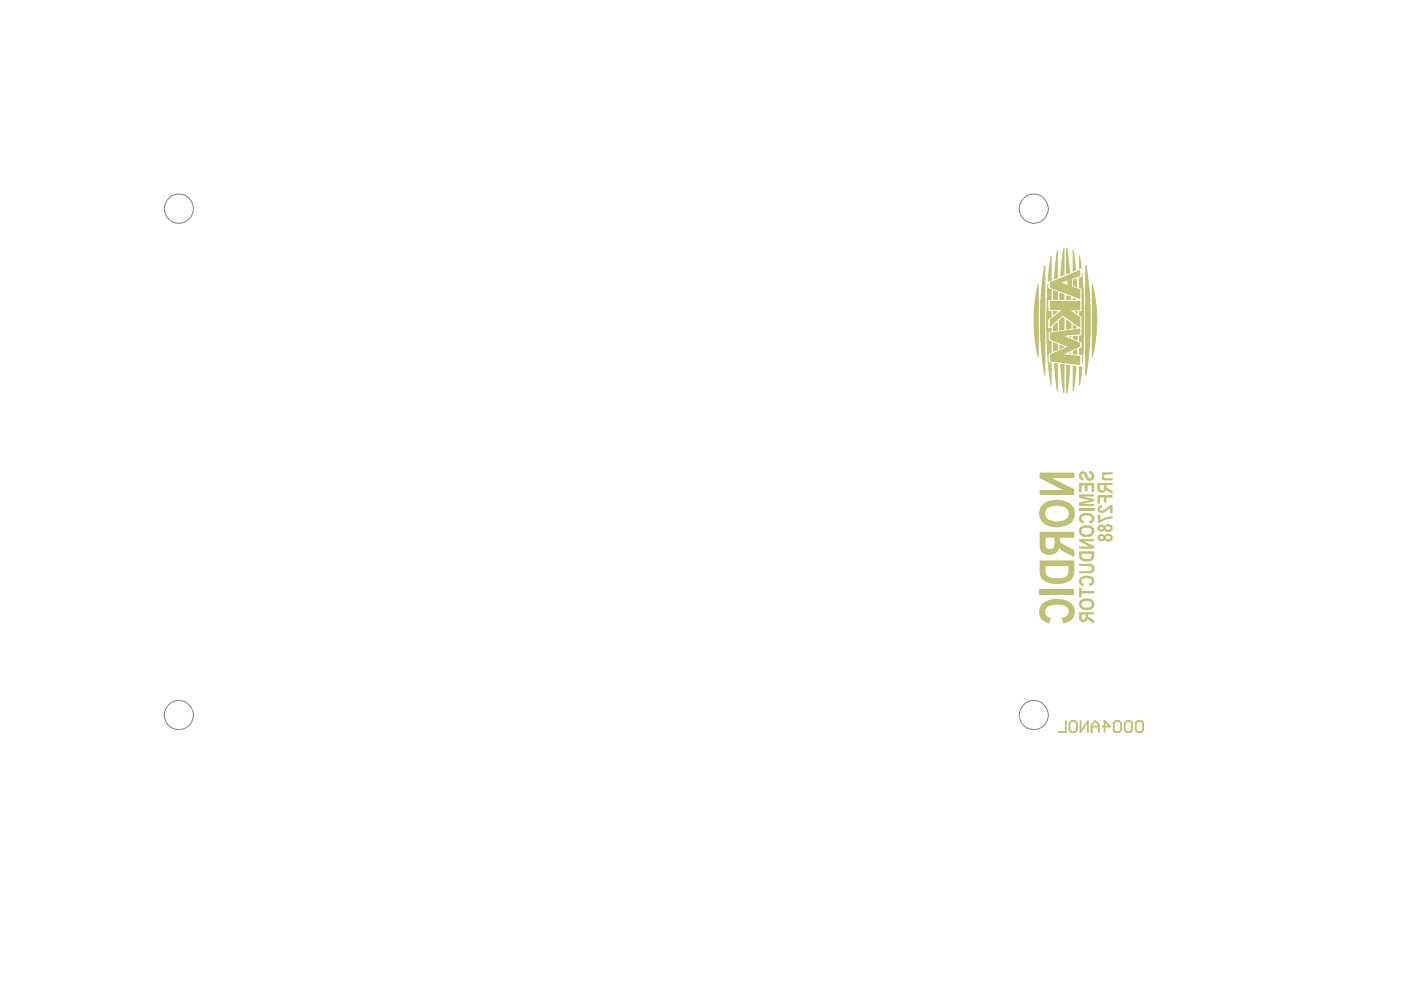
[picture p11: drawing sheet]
<svg xmlns="http://www.w3.org/2000/svg" width="287mm" height="201mm" viewBox="0 0 287 201" stroke-linecap="round" stroke-linejoin="round" font-family="sans-serif">
<g fill="none" stroke="#808080" stroke-width=".2">
<circle cx="36.6" cy="42.8" r="2.98"/>
<circle cx="211.6" cy="42.7" r="3"/>
<circle cx="36.6" cy="146.4" r="2.96"/>
<circle cx="211.6" cy="146.4" r="3"/>
</g>
<g fill="none" stroke="#c0c073" stroke-width=".2">
<path d="M212.2 59.9v11.4M212.2 59.5v12.3M212.3 59.2v13M212.4 58.8v13.7M212.5 58.4v14.4M212.5 58.2v14.9M213.2 59.3v12.6M213.3 58.5v14.3M213.4 57.8v15.7M213.4 57.1v17M213.5 56.5v18.2M213.6 56v19.3"/>
<path d="M213.7 55.5v20.3M213.7 55v21.2M213.8 54.6v22.1M213.9 54.4v22.4M214.4 59.4v12.6M214.5 58.2v15M214.6 57.2v.4M214.6 59.1v2.2M214.6 56.3v1.3M214.7 55.5v2.1M214.7 59.2v2.1M214.8 54.9v2.6"/>
<path d="M214.8 59.2v2.1M214.9 54.3v3.2M214.9 59.2v2.1M215 53.7v3.7M215 59.2v2.1M215 53.2v4.2M215 57.8v1.1M215.1 52.8v4.6M215.1 57.8v1.1M215.1 59.3v2M215.2 52.4v4.9M215.2 57.8v1.1"/>
<path d="M215.2 59.3v2M215.3 57.7v1.2M215.4 57.7v1.3M215.5 57.6v1.4M215.6 57.6v1.4M215.6 57.6v1.5M215.7 57.6v1.5M215.7 59.6v1.7M215.8 57.6v1.6M215.8 59.5v1.8M215.9 56.7v.3M215.9 57.5v1.7"/>
<path d="M215.9 59.6v1.7M215.9 55.7v1.3M216 54.9v2.1M216 57.5v1.7M216 59.6v1.7M216.1 54v3M216.1 57.4v1.8M216.1 59.7v1.6M216.2 53.4v3.6M216.2 57.4v1.8M216.2 59.7v1.6M216.2 52.7v4.2"/>
<path d="M216.2 57.3v2M216.2 59.8v1.5M216.3 52.1v4.8M216.3 57.3v2M216.3 59.8v1.5M216.4 51.6v5.3M216.4 57.3v2.1M216.4 59.8v1.5M216.5 51.2v5.6M216.5 57.3v2.1M216.5 59.8v1.5M216.6 57.3v2.2"/>
<path d="M216.7 57.2v2.3M216.8 57.2v2.3M216.8 57.1v2.4M216.9 57.1v2.4M217 57.1v2.5M217.1 57v2.6M217.1 57v.9M217.1 57.9v1.7M217.2 55.6v.9M217.2 57v.9M217.2 57.9v1.8M217.3 54.6v1.9"/>
<path d="M217.3 57v.8M217.3 57.9v1.8M217.4 53.8v2.6M217.4 57v.8M217.4 58v1.8M217.4 53.1v3.3M217.4 56.9v.8M217.5 52.5v3.9M217.5 56.9v.8M217.5 58.1v1.7M217.6 51.9v4.5M217.6 56.9v.8"/>
<path d="M217.6 58.1v1.7M217.7 51.4v5M217.7 56.8v.8M217.7 58.1v1.7M217.7 51v5.3M217.7 58.2v1.6M217.8 50.9v5.4M217.8 56.7v.9M217.8 58.2v1.7M217.9 56.7v.9M217.9 58.2v1.7M218 56.7v.8"/>
<path d="M218 58.2v1.8M218.1 56.7v.8M218.1 58.3v1.7M218.2 56.6v.8M218.2 58.3v1.8M218.3 56.6v.8M218.3 58.4v1.7M218.3 50.9v5.2M218.3 56.5v.8M218.4 50.9v5.1M218.4 56.5v.8M218.4 58.4v1.7"/>
<path d="M218.5 51.2v4.8M218.5 56.5v.8M218.5 58.5v1.6M218.6 51.8v4.2M218.6 56.4v.9M218.6 58.5v1.7M218.6 52.3v3.6M218.6 56.4v3.8M218.7 52.9v3M218.7 56.4v3.8M218.8 53.6v2.2M218.8 56.4v3.9"/>
<path d="M218.9 54.3v1.5M218.9 56.3v4M218.9 55.2v.6M218.9 56.3v4.1M219 56.3v4.1M219.1 56.2v4.2M219.2 56.2v4.2M219.2 56.1v4.3M219.3 56.1v4.3M219.4 56.1v.9M219.4 58.8v1.7M219.5 56.1v.9"/>
<path d="M219.5 58.8v1.7M219.5 56v1M219.5 58.8v1.8M219.6 56v.9M219.6 58.9v1.7M219.7 51.2v4.3M219.7 56v.9M219.7 58.9v1.7M219.8 51.4v4.1M219.8 55.9v1M219.8 57.3v1.2M219.8 58.9v1.8"/>
<path d="M219.8 51.9v3.6M219.8 55.9v.9M219.9 52.5v2.9M219.9 55.8v1M219.9 57.3v1.2M219.9 58.9v1.8M220 53.1v2.3M220 55.8v1M220 57.2v1.3M220 58.9v1.8M220.1 53.8v1.5M220.1 55.8v1"/>
<path d="M220.1 57.2v1.3M220.1 59v1.7M220.1 54.6v.7M220.1 55.8v.9M220.1 57.2v1.4M220.1 59v1.8M220.2 55.8v.9M220.2 57.2v1.4M220.2 59v1.8M220.3 55.7v1M220.3 57.1v1.5M220.3 59.1v1.7"/>
<path d="M220.4 55.7v1M220.4 57.6v1.1M220.4 59.1v1.8M220.5 55.6v1.1M220.5 59.1v1.8M220.5 59.2v1.7M220.6 55.5v1.1M220.6 59.2v1.8M220.7 55.5v1.1M220.7 59.2v1.8M220.8 55.5v1.1M220.8 59.2v1.8"/>
<path d="M220.8 55.5v1M220.9 55.5v1M220.9 59.2v1.8M221 52.4v2.5M221 55.4v1.1M221 57v1.9M221 59.3v1.8M221.1 52.6v2.3M221.1 55.4v1M221.1 57v1.9M221.1 59.3v1.8M221.1 53.1v1.8"/>
<path d="M221.1 56.9v2M221.2 53.5v1.4M221.2 56.9v2M221.3 54v.9M221.3 56.9v2.1M221.4 54.7v.1M221.4 56.8v2.2M221.5 56.1v16.5M221.6 56.9v17.5M221.7 57.8v15.7M221.7 59v13.4M222.3 54.4v22.4"/>
<path d="M222.4 54.9v21.5M222.5 55.3v20.6M222.6 55.8v19.7M222.6 56.3v18.7M222.7 56.9v17.5M222.8 57.5v16.3M222.9 58.2v14.8M222.9 59v13.2M223 59.9v11.4M223.6 58.2v14.9M223.7 58.4v14.4M223.8 58.7v13.8"/>
<path d="M223.8 59.1v13.1M223.9 59.4v12.5M224 59.8v11.6M211.7 63.5v4.2M211.8 62.6v6M211.9 61.9v7.4M211.9 61.3v8.6M212 60.8v9.6M212.1 60.4v10.5M213 63.1v5.1M213.1 61.4v8.4M213.1 60.2v10.8"/>
<path d="M214.3 63.8v3.8M214.3 61v9.4M214.6 63.1v2.3M214.6 67.3v6.9M214.6 63.7v1.6M214.6 67.3v.6M214.6 69.8v2.6M214.6 74.3v.7M214.7 63.7v1.5M214.7 67.3v.6M214.7 69.8v2.6M214.7 74.3v1.5"/>
<path d="M214.8 63.7v1.5M214.8 67.3v.6M214.8 69.8v2.5M214.8 74.3v2.2M214.9 63.7v1.4M214.9 67.3v.6M214.9 69.8v2.5M214.9 74.3v2.8M215 63.7v1.3M215 67.2v.7M215 69.9v2.3M215 74.3v3.3"/>
<path d="M215 61.7v1.7M215 65.5v1.3M215 67.2v.6M215 68.3v1.2M215 72.7v1.2M215 74.4v3.7M215.1 61.7v1.7M215.1 63.7v1.2M215.1 65.4v1.4M215.1 67.2v.6M215.1 68.2v1.3M215.1 69.9v2.3"/>
<path d="M215.1 72.6v1.3M215.1 74.4v4.2M215.2 61.7v1.7M215.2 63.7v1.2M215.2 65.4v1.3M215.2 67.2v.6M215.2 68.2v1.3M215.2 70v2.2M215.2 72.6v1.3M215.2 74.4v4.5M215.3 61.7v1.7M215.3 65.3v1.3"/>
<path d="M215.3 68.2v1.3M215.3 72.5v1.4M215.3 65.2v1.3M215.4 61.7v1.7M215.4 65.2v1.3M215.4 68.2v1.4M215.4 72.5v1.5M215.5 61.7v1.7M215.5 65.1v1.3M215.5 68.2v1.4M215.5 72.5v1.5M215.6 61.7v1.7"/>
<path d="M215.6 65.1v1.2M215.6 68.2v1.5M215.6 72.5v1.5M215.6 63.7v.8M215.6 65v1.3M215.6 66.8v.9M215.6 68.1v1.6M215.6 72.4v1.6M215.7 61.7v1.7M215.7 63.7v.7M215.7 64.9v1.3M215.7 66.8v.9"/>
<path d="M215.7 68.1v1.6M215.7 70.2v1.5M215.7 72.4v1.6M215.8 61.7v1.7M215.8 63.7v.6M215.8 64.9v1.3M215.8 66.7v1M215.8 68.1v1.7M215.8 70.2v1.7M215.8 72.3v1.7M215.9 61.7v1.7M215.9 63.7v.6"/>
<path d="M215.9 64.8v1.3M215.9 66.6v1.1M215.9 68.1v1.7M215.9 70.2v1.7M215.9 72.3v1.7M215.9 74.4v.1M215.9 63.7v.5M215.9 64.8v1.2M215.9 66.5v1.2M215.9 70.3v1.6M215.9 72.2v1.8M215.9 74.4v1.2"/>
<path d="M216 61.7v1.7M216 63.7v.5M216 64.7v1.2M216 66.5v1.2M216 68.1v1.7M216 70.3v1.5M216 72.2v1.9M216 74.4v2.1M216.1 61.7v1.7M216.1 63.7v.4M216.1 64.6v1.2M216.1 66.4v1.3"/>
<path d="M216.1 68.1v1.8M216.1 70.4v1.4M216.1 72.2v1.9M216.1 74.4v2.8M216.2 61.7v1.7M216.2 63.7v.3M216.2 64.6v1.2M216.2 66.4v1.3M216.2 68v1.9M216.2 70.4v1.3M216.2 72.2v1.9M216.2 74.5v3.5"/>
<path d="M216.2 64.5v1.2M216.2 66.3v1.4M216.2 74.5v4.1M216.3 61.7v1.7M216.3 63.7v.2M216.3 64.4v1.2M216.3 66.2v1.5M216.3 68v2M216.3 70.4v1.3M216.3 72.1v2M216.3 74.5v4.7M216.4 61.7v1.7"/>
<path d="M216.4 64.4v1.1M216.4 66.2v1.5M216.4 68v2M216.4 70.4v1.2M216.4 72.1v2M216.4 74.5v5.2M216.5 61.7v1.7M216.5 64.3v1.2M216.5 66.1v1.6M216.5 68v2.1M216.5 70.5v1.1M216.5 72v2.1"/>
<path d="M216.5 74.5v5.6M216.5 64.3v1.1M216.6 61.7v1.7M216.6 64.2v1.1M216.6 68v2.1M216.6 71.9v2.2M216.7 61.7v1.7M216.7 64.1v1.1M216.7 68v2.1M216.7 71.9v2.2M216.8 61.7v1.7M216.8 64v1.2"/>
<path d="M216.8 68v2.1M216.8 71.9v2.2M216.8 68v2.2M216.9 61.7v1.7M216.9 63.9v1.2M216.9 65.6v2M216.9 68v2.2M216.9 71.9v2.2M217 60.1v1.2M217 61.7v1.7M217 63.9v1.1M217 65.5v2.1"/>
<path d="M217 68v2.2M217 70.7v.7M217 71.8v2.3M217.1 60.1v1.2M217.1 61.7v1.7M217.1 63.8v1.1M217.1 65.5v2.1M217.1 68v2.3M217.1 70.7v.6M217.1 71.8v2.3M217.1 63.7v1.2M217.1 65.4v2.2"/>
<path d="M217.1 71.7v2.4M217.1 74.6v.2M217.2 60.1v1.2M217.2 61.7v1.7M217.2 63.7v1.1M217.2 65.3v2.3M217.2 67.9v2.5M217.2 70.8v.5M217.2 71.7v2.5M217.2 74.6v1.3M217.3 60.1v1.2M217.3 61.7v1.7"/>
<path d="M217.3 63.6v1.1M217.3 65.2v2.3M217.3 67.9v2.5M217.3 70.8v.5M217.3 71.6v2.6M217.3 74.7v2.1M217.4 60.1v1.2M217.4 61.7v1.7M217.4 63.5v1.1M217.4 65.2v2.3M217.4 67.9v2.5M217.4 70.9v.4"/>
<path d="M217.4 71.6v2.6M217.4 74.7v3M217.4 60.2v1.1M217.4 63.4v1.2M217.4 67.9v.8M217.4 68.8v1.6M217.4 70.9v.3M217.4 71.6v.9M217.4 72.6v1.6M217.4 74.7v3.6M217.5 60.2v1.1M217.5 61.7v1.7"/>
<path d="M217.5 63.4v1.1M217.5 65.1v2.4M217.5 67.9v.7M217.5 68.8v1.6M217.5 70.9v.3M217.5 71.6v.9M217.5 72.7v1.5M217.5 74.7v4.2M217.6 60.3v1M217.6 61.7v2.8M217.6 65v2.5M217.6 67.9v.7"/>
<path d="M217.6 68.8v1.7M217.6 71v.1M217.6 71.6v.9M217.6 72.7v1.5M217.6 74.7v4.8M217.7 60.3v1M217.7 61.7v2.9M217.7 65v2.5M217.7 67.9v.7M217.7 68.9v1.6M217.7 71v.1M217.7 71.5v1"/>
<path d="M217.7 72.7v1.5M217.7 74.7v5.2M217.7 65.1v2.4M217.7 67.8v.8M217.7 74.7v5.7M217.8 60.4v.9M217.8 61.7v2.9M217.8 65.2v2.2M217.8 67.8v.8M217.8 68.9v1.7M217.8 71.4v1M217.8 72.7v1.6"/>
<path d="M217.8 74.7v5.7M217.9 61.7v3M217.9 67.8v.8M217.9 68.9v1.7M217.9 71.4v1M217.9 72.7v1.6M218 61.7v3.1M218 67.8v.8M218 68.9v1.8M218 71.3v1M218 72.7v1.6M218 69v1.7"/>
<path d="M218.1 61.7v3.2M218.1 67.8v.8M218.1 69v1.7M218.1 71.3v.9M218.1 72.7v1.6M218.2 61.7v3.2M218.2 67.8v.8M218.2 69.1v1.6M218.2 71.3v.9M218.2 72.7v1.6M218.3 61.7v3.3M218.3 67.8v.8"/>
<path d="M218.3 69.1v1.6M218.3 71.3v.9M218.3 72.8v1.5M218.3 60.6v.7M218.3 65.5v1.9M218.3 67.7v.9M218.3 69.2v1.6M218.3 71.2v1M218.3 74.8v5.6M218.4 60.6v.7M218.4 61.7v3.4M218.4 65.6v1.8"/>
<path d="M218.4 67.7v.9M218.4 69.2v1.6M218.4 71.2v1M218.4 72.8v1.6M218.4 74.8v5.6M218.5 60.6v.7M218.5 61.7v3.5M218.5 65.6v1.8M218.5 67.7v.9M218.5 69.2v1.7M218.5 71.1v1M218.5 72.8v1.6"/>
<path d="M218.5 74.8v5.3M218.6 60.7v.6M218.6 61.7v3.5M218.6 65.7v1.7M218.6 67.7v.9M218.6 69.2v1.7M218.6 71.1v1M218.6 72.8v1.6M218.6 74.8v4.8M218.6 65.8v1.6M218.6 71v1M218.6 74.8v4.3"/>
<path d="M218.7 60.7v.6M218.7 61.7v3.6M218.7 65.8v1.6M218.7 67.7v.9M218.7 69.3v1.7M218.7 71v1M218.7 72.8v1.6M218.7 74.8v3.8M218.8 60.7v.6M218.8 61.7v3.7M218.8 65.8v1.6M218.8 67.7v.9"/>
<path d="M218.8 69.3v1.7M218.8 71v.9M218.8 72.8v1.6M218.8 74.8v3.1M218.9 60.7v.6M218.9 61.7v1.7M218.9 63.5v1.9M218.9 65.9v1.4M218.9 67.7v.9M218.9 69.3v2.6M218.9 72.8v1.6M218.9 74.8v2.3"/>
<path d="M218.9 60.8v.5M218.9 63.5v2M218.9 66v1.3M218.9 69.4v2.5M218.9 74.9v1.3M219 60.8v.5M219 61.7v1.7M219 63.6v1.9M219 66.1v1.2M219 67.7v.9M219 69.4v2.5M219 72.3v.1"/>
<path d="M219 72.8v1.6M219 74.9v.3M219.1 60.8v.5M219.1 61.7v1.7M219.1 63.7v1.9M219.1 66.1v1.2M219.1 67.7v.9M219.1 68.9v.2M219.1 69.5v2.3M219.1 72.2v.2M219.1 72.8v1.6M219.2 60.9v.4"/>
<path d="M219.2 61.7v1.7M219.2 63.7v1.9M219.2 66.2v1.1M219.2 67.7v.8M219.2 68.9v.2M219.2 69.5v2.3M219.2 72.8v1.6M219.2 63.7v2M219.3 61.7v1.7M219.3 63.8v2M219.3 67.7v.8M219.3 69.5v2.2"/>
<path d="M219.3 72.8v1.6M219.4 61.7v1.7M219.4 63.8v2M219.4 67.6v.9M219.4 69.5v2.2M219.4 72.8v1.6M219.5 61.7v1.7M219.5 63.9v1.9M219.5 67.6v.9M219.5 69.6v2M219.5 72.8v1.6M219.5 64v1.9"/>
<path d="M219.6 61.7v1.7M219.6 64v2M219.6 67.6v.9M219.6 69.7v1.9M219.6 72.8v1.7M219.7 61.1v.2M219.7 61.7v1.7M219.7 64v2M219.7 66.5v.7M219.7 67.6v.9M219.7 68.9v.4M219.7 69.7v1.9"/>
<path d="M219.7 72v.5M219.7 72.8v1.7M219.7 75v5.1M219.8 61.1v.2M219.8 61.7v1.7M219.8 64.1v2M219.8 66.6v.6M219.8 67.6v.9M219.8 68.9v.4M219.8 69.7v1.8M219.8 71.9v.6M219.8 72.8v1.7"/>
<path d="M219.8 75v4.8M219.8 64.2v2M219.8 66.7v.5M219.8 68.9v.5M219.8 69.8v1.7M219.8 75v4.3M219.9 61.2v.1M219.9 61.7v1.7M219.9 64.2v2M219.9 66.7v.5M219.9 67.5v.9M219.9 68.9v.5"/>
<path d="M219.9 69.8v1.6M219.9 71.9v.6M219.9 72.9v1.6M219.9 75v3.8M220 61.2v.1M220 61.7v1.7M220 64.3v1.9M220 66.8v.3M220 67.5v.9M220 68.9v.5M220 69.8v1.6M220 71.9v.6"/>
<path d="M220 72.9v1.6M220 75v3.2M220.1 61.2v.1M220.1 61.7v1.7M220.1 64.3v2M220.1 66.8v.3M220.1 67.5v.9M220.1 68.9v.6M220.1 69.8v1.5M220.1 71.8v.7M220.1 72.9v1.6M220.1 75v2.4"/>
<path d="M220.1 61.3h.1M220.1 63.8v.1M220.1 64.3v2.1M220.1 75v1.7M220.2 61.7v1.7M220.2 63.8v.2M220.2 64.4v2.1M220.2 66.9v.2M220.2 67.5v.9M220.2 68.9v.6M220.2 69.9v1.4M220.2 71.7v.8"/>
<path d="M220.2 72.9v1.7M220.2 75v.9M220.3 61.7v1.7M220.3 63.8v.2M220.3 64.5v2M220.3 67v.1M220.3 67.5v.9M220.3 68.9v.6M220.3 69.9v1.4M220.3 71.7v.8M220.3 72.9v1.7M220.4 61.7v1.7"/>
<path d="M220.4 63.8v.2M220.4 64.5v2M220.4 67.1h.1M220.4 67.5v.9M220.4 68.9v.6M220.4 70v1.3M220.4 71.6v.9M220.4 72.9v1.7M220.5 61.7v1.7M220.5 63.8v.3M220.5 64.6v2M220.5 67.4v1"/>
<path d="M220.5 68.9v.7M220.5 70v1.2M220.5 71.6v.7M220.5 72.9v1.7M220.5 63.8v.4M220.5 70.1v1.1M220.6 61.7v1.7M220.6 64.6v2.1M220.6 67.4v1M220.6 70.1v1M220.6 72.9v1.7M220.7 61.7v1.7"/>
<path d="M220.7 64.7v2.1M220.7 67.4v1M220.7 70.1v1M220.7 72.9v1.7M220.8 61.7v1.7M220.8 64.8v2M220.8 67.4v.9M220.8 70.1v.9M220.8 73v1.6M220.8 73v1.7M220.9 61.7v1.7M220.9 64.9v2"/>
<path d="M220.9 67.4v.9M220.9 70.2v.8M220.9 73v1.7M221 61.7v1.7M221 63.8v.7M221 64.9v2M221 67.4v.9M221 68.8v1M221 70.2v.8M221 71.4v1.1M221 73v1.7M221 75.1v3.8"/>
<path d="M221.1 61.7v1.7M221.1 63.8v.8M221.1 65v1.9M221.1 67.4v.9M221.1 68.8v1M221.1 71.3v1.2M221.1 73v1.7M221.1 75.1v3.5M221.1 68.8v1.1M221.1 75.1v3.2M221.2 63.8v.8M221.2 68.8v1.1"/>
<path d="M221.2 71.3v1.3M221.2 75.2v2.5M221.3 63.8v.9M221.3 68.8v1.1M221.3 71.3v1.3M221.3 75.2v2.1M221.4 63.8v1M221.4 68.8v1.2M221.4 71.3v1.3M221.4 75.2v1.5M221.4 71.2v1.4M221.4 75.2v.8"/>
<path d="M221.5 75.2v.1M221.8 60.4v10.6M221.9 62.5v6.4M223.1 61v9.3M223.2 62.5v6.3M224.1 60.2v10.8M224.1 60.7v9.8M224.2 61.2v8.9M224.3 61.8v7.7M224.4 62.4v6.4M224.4 63.2v4.8M224.5 64.5v2.3"/>
</g>
<g fill="#c0c073">
<path d="M221.1 96.8a.97 .97 0 0 1 1.1-.1 .97 .97 0 0 1 .5 .9 .45 .45 0 0 0 .8 .1 .45 .45 0 0 0-.3-.7l-.3-.1 .1-.5a1.02 1.02 0 0 1 1 1.4 1.02 1.02 0 0 1-1.7 .3l-.3-.6a.36 .36 0 0 0-.4-.5 .36 .36 0 0 0-.2 .6l.2 .2h.2v.6a.96 .96 0 0 1-.9-.6 .96 .96 0 0 1 .2-1z"/>
<path d="M220.9 98.9h3.1v1.9h-.5v-1.4h-.9v1.2h-.5v-1.2h-.7v1.4h-.5z"/>
<path d="M220.9 101.2h3.1v.5h-2.4l2.4 .5v.4l-2.4 .6h2.4v.4h-3.1v-.7l2.1-.5-2.1-.4z"/>
<path d="M220.9 104.2h3.1v.4h-3.1z"/>
<path d="M221.1 105.6a2.13 2.13 0 0 1 2.7-.1 .96 .96 0 0 1 .2 1.1 .96 .96 0 0 1-.9 .6l-.2-.5a.58 .58 0 0 0 .6-.6 .58 .58 0 0 0-.7-.5h-.5a.61 .61 0 0 0-.8 .3 .61 .61 0 0 0 .4 .8l-.1 .5h-.1a1 1 0 0 1-.6-1.6z"/>
<path d="M220.9 110.4h3.1v.5h-2l2 .9v.6h-3.1v-.5h2.1l-2.1-1z"/>
<path d="M220.9 115.4h1.7a1.09 1.09 0 0 1 1.2 .3 1.09 1.09 0 0 1 .1 1.3 1.21 1.21 0 0 1-1.3 .4h-1.7v-.5h1.8a.66 .66 0 0 0 .8-.5v-.1a.88 .88 0 0 0-.9-.4h-1.7z"/>
<path d="M221.1 118.3h.1a1.77 1.77 0 0 1 2.8 .5 1 1 0 0 1-.9 1.2l-.2-.4a.57 .57 0 0 0 .6-.5 .57 .57 0 0 0-.5-.6l-.5-.1a.82 .82 0 0 0-1.1 .8l.2 .2 .3 .1-.2 .5a1.07 1.07 0 0 1-.6-1.7z"/>
<path d="M220.9 120.3h.5v.7h2.6v.5h-2.6v.8h-.5z"/>
<path d="M225.6 96.7h2.2v.5h-1.2a.42 .42 0 0 0-.5 .1 .42 .42 0 0 0 0 .5l1.7 .1v.5h-1.4a.67 .67 0 0 1-.7-.2 .67 .67 0 0 1-.1-.7l.3-.3h-.3z"/>
<path d="M224.7 101.4h3.1v.5h-1.3v1.1h-.5v-1.1h-.8v1.2h-.5z"/>
<path d="M224.8 103.7l.8-.3v.5a.36 .36 0 0 0-.4 .5 .36 .36 0 0 0 .6 .1l1.3-.9 .7-.3v1.8h-.6v-1l-.9 .7a.92 .92 0 0 1-1.3 .1 .92 .92 0 0 1-.2-1.2z"/>
<path d="M224.7 105.4h.6v1.1l.6-.4 1.3-.4h.6v.5l-.9 .1-1 .3-.7 .4h-.5z"/>
<path d="M212.8 96.8h7.1v1.1h-4.6l4.6 2.3v1.2h-7.1v-1.1h4.8l-4.8-2.4z"/>
<path d="M212.8 120.6h7.1v1.1h-7.1z"/>
<path d="M213.2 123.8a5 5 0 0 1 6.3-.1 2.37 2.37 0 0 1-.5 3.5l-1.3 .5-.4-1.2a1.31 1.31 0 0 0 1.3-.7 1.31 1.31 0 0 0-.3-1.6 4.5 4.5 0 0 0-3.7 0 1.26 1.26 0 0 0-.6 1.3 1.26 1.26 0 0 0 1.1 1l-.3 1.2-.2-.1a2.36 2.36 0 0 1-1.4-3.8z"/>
<path d="M221.1 108.1l-.1 .3a1.25 1.25 0 0 0 1.5 1.5 1.23 1.23 0 0 0 1.4-.5 1.23 1.23 0 0 0-.2-1.5l-.7-.3a2.1 2.1 0 0 0-1.9 .5zM221.5 108.4l.5-.3a1.09 1.09 0 0 1 1.5 .7 1.32 1.32 0 0 1-1.9 .4l-.2-.2z"/>
<path d="M220.9 112.9v.9a1.38 1.38 0 0 0 1.8 1.2 1.17 1.17 0 0 0 1.3-1.1v-1zM221.4 113.4h2.1v.4a.81 .81 0 0 1-1.2 .7 .78 .78 0 0 1-.9-.9z"/>
<path d="M221.1 123l-.1 .3a1.22 1.22 0 0 0 1.3 1.6 1.33 1.33 0 0 0 1.7-1.6 2.02 2.02 0 0 0-2.9-.3zM221.5 123.3l.5-.2a1.09 1.09 0 0 1 1.5 .7 1.32 1.32 0 0 1-1.9 .4l-.2-.3z"/>
<path d="M220.9 125.4v1a.88 .88 0 0 0 .7 1 .88 .88 0 0 0 1-.7l.5 .5 .9 .4v-.6l-1.3-.8v-.4h1.3v-.4zM221.4 125.8h.9v.5a.5 .5 0 0 1-.2 .5 .5 .5 0 0 1-.6 0z"/>
<path d="M224.7 98.9v1a.88 .88 0 0 0 .7 1 .88 .88 0 0 0 1-.7l.5 .5 .9 .4v-.6l-1.3-.8v-.4h1.3v-.4zM225.2 99.3h.8v.5a.5 .5 0 0 1-.2 .5 .5 .5 0 0 1-.5 0z"/>
<path d="M224.8 107.6a.79 .79 0 0 0 .2 1.2 .79 .79 0 0 0 1.1-.3 .91 .91 0 0 0 1.2 .4 .91 .91 0 0 0 .5-1.1 .98 .98 0 0 0-1.7 0 .82 .82 0 0 0-1.3-.2zM225.2 107.9a.37 .37 0 0 1 .5-.1 .37 .37 0 0 1 .1 .5 .37 .37 0 0 1-.5 .1l-.2-.2zM226.5 107.8a.57 .57 0 0 1 .8 .5 .54 .54 0 0 1-.6 .2 .54 .54 0 0 1-.4-.4z"/>
<path d="M224.8 109.6a.78 .78 0 0 0 .2 1.1 .78 .78 0 0 0 1.1-.2 .87 .87 0 0 0 1.1 .4 .87 .87 0 0 0 .5-1 .87 .87 0 0 0-1-.6h-.3l-.2 .3a1.01 1.01 0 0 0-1.4 0zM225.2 109.9a.37 .37 0 0 1 .5-.1 .37 .37 0 0 1 .1 .4 .37 .37 0 0 1-.5 .2l-.2-.3zM226.5 109.8a.57 .57 0 0 1 .8 .5 .61 .61 0 0 1-1-.3z"/>
<path d="M213.1 103.7v.2a2.83 2.83 0 0 0 2.7 4 4.3 4.3 0 0 0 3.8-1.3 2.69 2.69 0 0 0-2-4.1 6.3 6.3 0 0 0-3.6 .4zM214.3 104.2a3.6 3.6 0 0 1 4.1 0 1.47 1.47 0 0 1 .2 1.6 1.47 1.47 0 0 1-1.2 .8 3.4 3.4 0 0 1-3.1-.4 1.55 1.55 0 0 1 0-2z"/>
<path d="M212.8 108.9v2.5a2 2 0 0 0 .8 2 2 2 0 0 0 2.2 .1l.7-.5 .3-.9 .6 .7 2.5 1.3v-1.4l-1.6-.9a2.02 2.02 0 0 1-1.3-1.1v-.6h2.9v-1.2zM214 110.1h1.9v.9a1.4 1.4 0 0 1-.4 1.3 .94 .94 0 0 1-1.2 0 .94 .94 0 0 1-.3-1.1z"/>
<path d="M212.8 114.8v2.1a2.32 2.32 0 0 0 2.2 2.5l1.7 .2a4.5 4.5 0 0 0 2.8-1.1l.3-.4 .1-.7v-2.6zM214 115.9h4.7v.9a1.44 1.44 0 0 1-1.6 1.6h-.2a2.91 2.91 0 0 1-2.6-.6l-.3-.6z"/>
</g>
<path d="M218.2 147.7v2.2h-1.5M218.9 148l.4-.3h.8l.4 .3v1.5l-.4 .4h-.8l-.4-.4zM221.2 147.7v2.2l1.5-2.2v2.2M223.5 148.8h1.5M223.5 149.9v-1.5l.7-.7 .8 .7v1.5M225.7 148.8h1.5l-1.1-1.1v2.2M228 148l.4-.3h.7l.4 .3v1.5l-.4 .4h-.7l-.4-.4zM230.2 148l.4-.3h.8l.4 .3v1.5l-.4 .4h-.8l-.4-.4zM232.5 148l.4-.3h.7l.4 .3v1.5l-.4 .4h-.7l-.4-.4z" fill="none" stroke="#c0c073" stroke-width=".38"/>
</svg>
